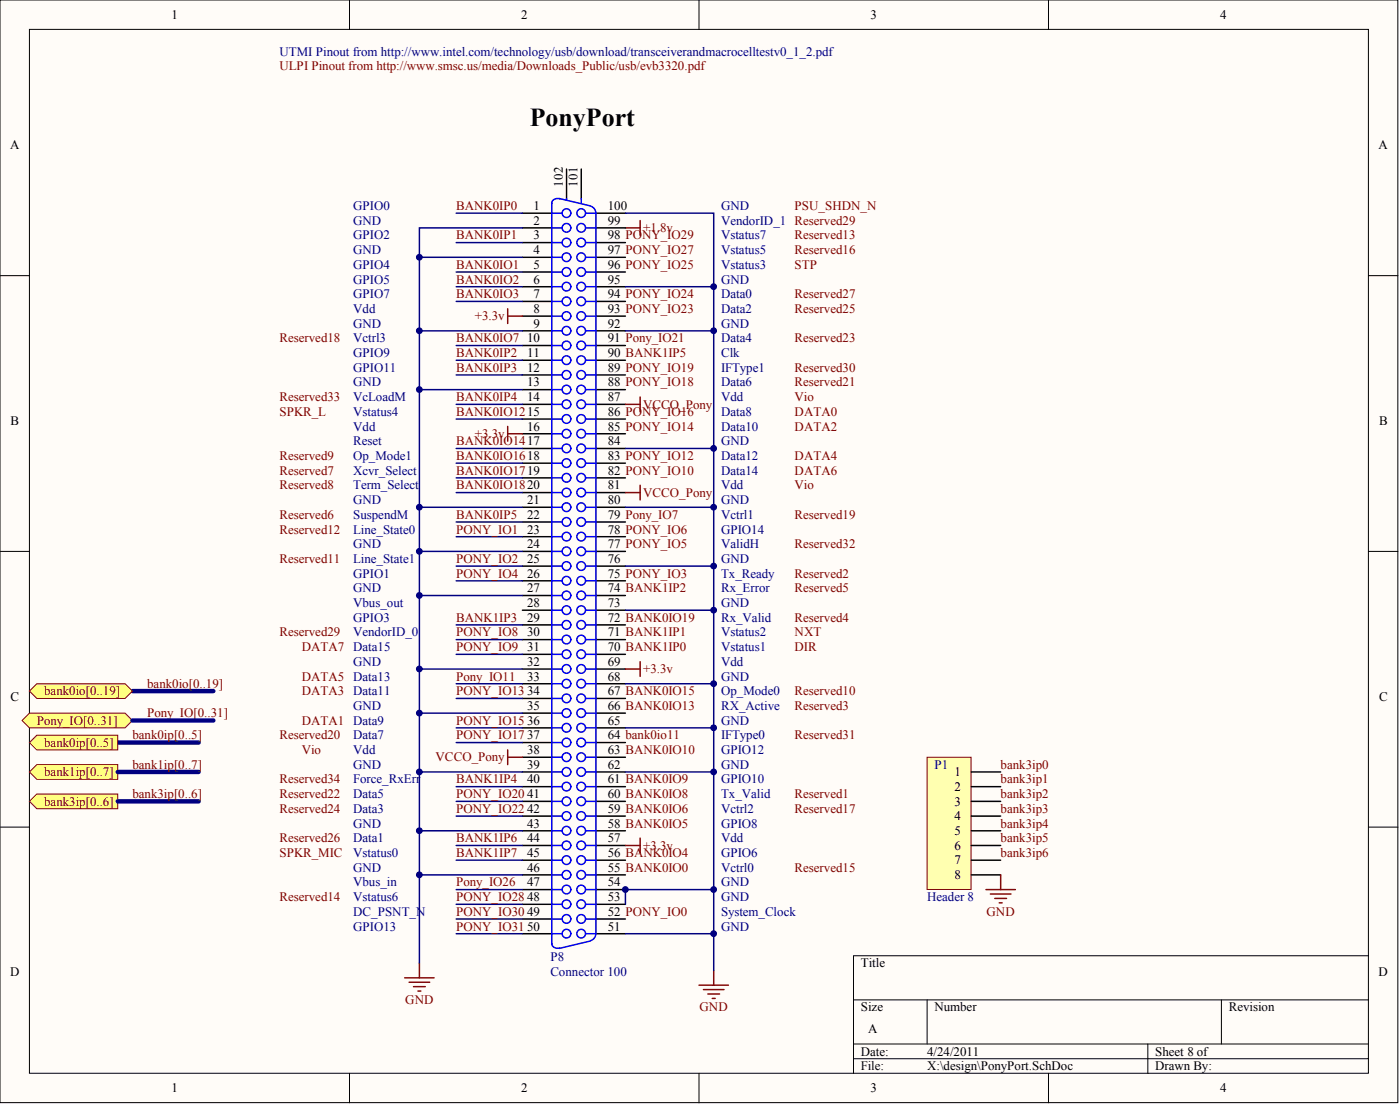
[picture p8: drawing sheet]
<svg xmlns="http://www.w3.org/2000/svg" width="403mm" height="318mm" viewBox="0 0 403 318" stroke-linecap="round" stroke-linejoin="round" font-family="sans-serif">
<defs><g id="words">
<text font-size="7.4" x="152.4" y="36.2">PonyPort</text>
<g font-size="3.7">
<text x="49.4" y="5.4">1</text>
<text x="149.9" y="5.4">2</text>
<text x="250.5" y="5.4">3</text>
<text x="351.1" y="5.4">4</text>
<text x="2.9" y="43">A</text>
<text x="396.7" y="43">A</text>
<text x="162" y="53.7" transform="rotate(-90 162 53.7)">102</text>
<text x="166.2" y="53.7" transform="rotate(-90 166.2 53.7)">101</text>
<text x="153.5" y="60.4">1</text>
<text x="153.5" y="64.7">2</text>
<text x="174.9" y="64.7">99</text>
<text x="174.9" y="60.4">100</text>
<text x="153.5" y="68.9">3</text>
<text x="174.9" y="68.9">98 PONY_IO29</text>
<text x="153.5" y="73.1">4</text>
<text x="153.5" y="77.3">5</text>
<text x="174.9" y="77.3">96 PONY_IO25</text>
<text x="174.9" y="73.1">97 PONY_IO27</text>
<text x="153.5" y="81.6">6</text>
<text x="174.9" y="81.6">95</text>
<text x="153.5" y="85.8">7</text>
<text x="174.9" y="85.8">94 PONY_IO24</text>
<text x="153.5" y="90">8</text>
<text x="153.5" y="94.3">9</text>
<text x="174.9" y="94.3">92</text>
<text x="174.9" y="90">93 PONY_IO23</text>
<text x="151.7" y="98.5">10</text>
<text x="174.9" y="98.5">91 Pony_IO21</text>
<text x="151.7" y="102.7">11</text>
<text x="151.7" y="107">12</text>
<text x="174.9" y="107">89 PONY_IO19</text>
<text x="174.9" y="102.7">90 BANK1IP5</text>
<text x="151.7" y="111.2">13</text>
<text x="174.9" y="111.2">88 PONY_IO18</text>
<text x="151.7" y="115.4">14</text>
<text x="174.9" y="119.7">86 PONY_IO16</text>
<text x="174.9" y="115.4">87</text>
<text x="3" y="122.3">B</text>
<text x="151.7" y="123.9">16</text>
<text x="174.9" y="123.9">85 PONY_IO14</text>
<text x="396.8" y="122.3">B</text>
<text x="174.9" y="128.1">84</text>
<text x="174.9" y="136.6">82 PONY_IO10</text>
<text x="174.9" y="132.3">83 PONY_IO12</text>
<text x="174.9" y="140.8">81</text>
<text x="151.7" y="149.3">22</text>
<text x="151.7" y="145">21</text>
<text x="174.9" y="149.3">79 Pony_IO7</text>
<text x="174.9" y="145">80</text>
<text x="151.7" y="153.5">23</text>
<text x="174.9" y="153.5">78 PONY_IO6</text>
<text x="151.7" y="162">25</text>
<text x="151.7" y="157.7">24</text>
<text x="174.9" y="162">76</text>
<text x="174.9" y="157.7">77 PONY_IO5</text>
<text x="151.7" y="166.2">26</text>
<text x="174.9" y="166.2">75 PONY_IO3</text>
<text x="151.7" y="170.4">27</text>
<text x="174.9" y="170.4">74 BANK1IP2</text>
<text x="151.7" y="178.9">29</text>
<text x="151.7" y="174.7">28</text>
<text x="174.9" y="178.9">72 BANK0IO19</text>
<text x="174.9" y="174.7">73</text>
<text x="151.7" y="183.1">30</text>
<text x="174.9" y="183.1">71 BANK1IP1</text>
<text x="151.7" y="191.6">32</text>
<text x="151.7" y="187.3">31</text>
<text x="174.9" y="191.6">69</text>
<text x="174.9" y="187.3">70 BANK1IP0</text>
<text x="151.7" y="195.8">33</text>
<text x="174.9" y="195.8">68</text>
<text x="3" y="201.6">C</text>
<text x="151.7" y="200">34</text>
<text x="174.9" y="200">67 BANK0IO15</text>
<text x="396.8" y="201.6">C</text>
<text x="151.7" y="208.5">36</text>
<text x="151.7" y="204.3">35</text>
<text x="174.9" y="208.5">65</text>
<text x="174.9" y="204.3">66 BANK0IO13</text>
<text x="151.7" y="212.7">37</text>
<text x="174.9" y="212.7">64 bank0io11</text>
<text x="151.7" y="221.2">39</text>
<text x="151.7" y="217">38</text>
<text x="174.9" y="221.2">62</text>
<text x="174.9" y="217">63 BANK0IO10</text>
<text x="151.7" y="225.4">40</text>
<text x="174.9" y="225.4">61 BANK0IO9</text>
<text x="274.7" y="223.3">1</text>
<text x="274.7" y="227.5">2</text>
<text x="151.7" y="233.9">42</text>
<text x="151.7" y="229.6">41</text>
<text x="174.9" y="229.6">60 BANK0IO8</text>
<text x="174.9" y="233.9">59 BANK0IO6</text>
<text x="274.7" y="231.8">3</text>
<text x="151.7" y="238.1">43</text>
<text x="174.9" y="238.1">58 BANK0IO5</text>
<text x="274.7" y="236">4</text>
<text x="151.7" y="242.3">44</text>
<text x="174.9" y="242.3">57</text>
<text x="274.7" y="240.2">5</text>
<text x="274.7" y="244.5">6</text>
<text x="151.7" y="250.8">46</text>
<text x="151.7" y="246.6">45</text>
<text x="174.9" y="246.6">56 BANK0IO4</text>
<text x="174.9" y="250.8">55 BANK0IO0</text>
<text x="274.7" y="248.7">7</text>
<text x="151.7" y="255">47</text>
<text x="174.9" y="255">54</text>
<text x="274.7" y="252.9">8</text>
<text x="151.7" y="263.5">49</text>
<text x="151.7" y="259.3">48</text>
<text x="174.9" y="259.3">53</text>
<text x="174.9" y="263.5">52 PONY_IO0</text>
<text x="151.7" y="267.7">50</text>
<text x="174.9" y="267.7">51</text>
<text x="2.9" y="280.9">D</text>
<text x="247.7" y="278.3">Title</text>
<text x="396.7" y="280.9">D</text>
<text x="247.7" y="291">Size</text>
<text x="268.9" y="291">Number</text>
<text x="353.6" y="291">Revision</text>
<text x="249.8" y="297.3">A</text>
<text x="247.7" y="303.7">Date:</text>
<text x="266.8" y="303.7">4/24/2011</text>
<text x="332.4" y="303.7">Sheet 8 of</text>
<text x="247.7" y="307.9">File:</text>
<text x="266.8" y="307.9">X:\design\PonyPort.SchDoc</text>
<text x="332.4" y="307.9">Drawn By:</text>
<text x="49.4" y="314.3">1</text>
<text x="149.9" y="314.3">2</text>
<text x="250.5" y="314.3">3</text>
<text x="351.1" y="314.3">4</text>
</g>
<g font-size="3.7" fill="#000080">
<text x="80.5" y="16">UTMI Pinout from http://www.intel.com/technology/usb/download/transceiverandmacrocelltestv0_1_2.pdf</text>
<text x="101.6" y="60.4">GPIO0</text>
<text x="101.6" y="64.7">GND</text>
<text x="207.5" y="64.7">VendorID_1 Reserved29</text>
<text x="207.5" y="60.4">GND</text>
<text x="101.6" y="68.9">GPIO2</text>
<text x="207.5" y="68.9">Vstatus7</text>
<text x="101.6" y="77.3">GPIO4</text>
<text x="101.6" y="73.1">GND</text>
<text x="207.5" y="77.3">Vstatus3</text>
<text x="207.5" y="73.1">Vstatus5</text>
<text x="101.6" y="81.6">GPIO5</text>
<text x="207.5" y="81.6">GND</text>
<text x="101.6" y="85.8">GPIO7</text>
<text x="207.5" y="85.8">Data0</text>
<text x="101.6" y="90">Vdd</text>
<text x="101.6" y="94.3">GND</text>
<text x="207.5" y="90">Data2</text>
<text x="207.5" y="94.3">GND</text>
<text x="101.6" y="98.5">Vctrl3</text>
<text x="207.5" y="98.5">Data4</text>
<text x="101.6" y="102.7">GPIO9</text>
<text x="101.6" y="107">GPIO11</text>
<text x="207.5" y="102.7">Clk</text>
<text x="207.5" y="107">IFType1</text>
<text x="101.6" y="111.2">GND</text>
<text x="207.5" y="111.2">Data6</text>
<text x="101.6" y="115.4">VcLoadM</text>
<text x="101.6" y="119.7">Vstatus4</text>
<text x="207.5" y="119.7">Data8</text>
<text x="207.5" y="115.4">Vdd</text>
<text x="101.6" y="123.9">Vdd</text>
<text x="207.5" y="123.9">Data10</text>
<text x="101.6" y="128.1">Reset</text>
<text x="207.5" y="128.1">GND</text>
<text x="101.6" y="132.3">Op_Mode1</text>
<text x="101.6" y="136.6">Xcvr_Select</text>
<text x="207.5" y="132.3">Data12</text>
<text x="207.5" y="136.6">Data14</text>
<text x="101.6" y="140.8">Term_Select</text>
<text x="207.5" y="140.8">Vdd</text>
<text x="101.6" y="149.3">SuspendM</text>
<text x="101.6" y="145">GND</text>
<text x="207.5" y="145">GND</text>
<text x="207.5" y="149.3">Vctrl1</text>
<text x="101.6" y="153.5">Line_State0</text>
<text x="207.5" y="153.5">GPIO14</text>
<text x="101.6" y="162">Line_State1</text>
<text x="101.6" y="157.7">GND</text>
<text x="207.5" y="162">GND</text>
<text x="207.5" y="157.7">ValidH</text>
<text x="101.6" y="166.2">GPIO1</text>
<text x="207.5" y="166.2">Tx_Ready</text>
<text x="101.6" y="170.4">GND</text>
<text x="207.5" y="170.4">Rx_Error</text>
<text x="101.6" y="178.9">GPIO3</text>
<text x="101.6" y="174.7">Vbus_out</text>
<text x="207.5" y="174.7">GND</text>
<text x="207.5" y="178.9">Rx_Valid</text>
<text x="101.6" y="183.1">VendorID_0</text>
<text x="207.5" y="183.1">Vstatus2</text>
<text x="101.6" y="191.6">GND</text>
<text x="207.5" y="191.6">Vdd</text>
<text x="207.5" y="187.3">Vstatus1</text>
<text x="207.5" y="195.8">GND</text>
<text x="207.5" y="200">Op_Mode0</text>
<text x="101.6" y="204.3">GND</text>
<text x="207.5" y="208.5">GND</text>
<text x="207.5" y="204.3">RX_Active</text>
<text x="101.6" y="212.7">Data7</text>
<text x="207.5" y="212.7">IFType0</text>
<text x="101.6" y="221.2">GND</text>
<text x="101.6" y="217">Vdd</text>
<text x="207.5" y="217">GPIO12</text>
<text x="207.5" y="221.2">GND</text>
<text x="268.9" y="221.2">P1</text>
<text x="101.6" y="225.4">Force_RxErr</text>
<text x="207.5" y="225.4">GPIO10</text>
<text x="101.6" y="233.9">Data3</text>
<text x="101.6" y="229.6">Data5</text>
<text x="207.5" y="233.9">Vctrl2</text>
<text x="207.5" y="229.6">Tx_Valid</text>
<text x="101.6" y="238.1">GND</text>
<text x="207.5" y="238.1">GPIO8</text>
<text x="101.6" y="242.3">Data1</text>
<text x="207.5" y="242.3">Vdd</text>
<text x="101.6" y="250.8">GND</text>
<text x="101.6" y="246.6">Vstatus0</text>
<text x="207.5" y="246.6">GPIO6</text>
<text x="207.5" y="250.8">Vctrl0</text>
<text x="101.6" y="255">Vbus_in</text>
<text x="207.5" y="255">GND</text>
<text x="101.6" y="263.5">DC_PSNT_N</text>
<text x="101.6" y="259.3">Vstatus6</text>
<text x="207.5" y="263.5">System_Clock</text>
<text x="207.5" y="259.3">GND</text>
<text x="266.8" y="259.3">Header 8</text>
<text x="101.6" y="267.7">GPIO13</text>
<text x="207.5" y="267.7">GND</text>
<text x="158.4" y="276.6">P8</text>
<text x="158.4" y="280.8">Connector 100</text>
</g>
<g font-size="3.7" fill="#800000">
<text x="80.5" y="20.2">ULPI Pinout from http://www.smsc.us/media/Downloads_Public/usb/evb3320.pdf</text>
<text x="131.3" y="60.4">BANK0IP0</text>
<text x="228.7" y="60.4">PSU_SHDN_N</text>
<text x="131.3" y="68.9">BANK0IP1</text>
<text x="185.1" y="66.8">+1.8v</text>
<text x="228.7" y="68.9">Reserved13</text>
<text x="131.3" y="77.3">BANK0IO1</text>
<text x="228.7" y="77.3">STP</text>
<text x="228.7" y="73.1">Reserved16</text>
<text x="131.3" y="81.6">BANK0IO2</text>
<text x="131.3" y="85.8">BANK0IO3</text>
<text x="228.7" y="85.8">Reserved27</text>
<text x="136.7" y="92.2">+3.3v</text>
<text x="228.7" y="90">Reserved25</text>
<text x="80.5" y="98.5">Reserved18</text>
<text x="131.3" y="98.5">BANK0IO7</text>
<text x="228.7" y="98.5">Reserved23</text>
<text x="131.3" y="107">BANK0IP3</text>
<text x="131.3" y="102.7">BANK0IP2</text>
<text x="228.7" y="107">Reserved30</text>
<text x="228.7" y="111.2">Reserved21</text>
<text x="80.5" y="119.7">SPKR_L</text>
<text x="80.5" y="115.4">Reserved33</text>
<text x="131.3" y="115.4">BANK0IP4</text>
<text x="131.3" y="119.7">BANK0IO1215</text>
<text x="185.1" y="117.5">VCCO_Pony</text>
<text x="228.7" y="119.7">DATA0</text>
<text x="228.7" y="115.4">Vio</text>
<text x="136.7" y="126">+3.3v</text>
<text x="228.7" y="123.9">DATA2</text>
<text x="131.3" y="128.1">BANK0IO1417</text>
<text x="80.5" y="136.6">Reserved7</text>
<text x="80.5" y="132.3">Reserved9</text>
<text x="131.3" y="136.6">BANK0IO1719</text>
<text x="131.3" y="132.3">BANK0IO1618</text>
<text x="228.7" y="132.3">DATA4</text>
<text x="228.7" y="136.6">DATA6</text>
<text x="80.5" y="140.8">Reserved8</text>
<text x="131.3" y="140.8">BANK0IO1820</text>
<text x="185.1" y="142.9">VCCO_Pony</text>
<text x="228.7" y="140.8">Vio</text>
<text x="80.5" y="149.3">Reserved6</text>
<text x="131.3" y="149.3">BANK0IP5</text>
<text x="228.7" y="149.3">Reserved19</text>
<text x="80.5" y="153.5">Reserved12</text>
<text x="131.3" y="153.5">PONY_IO1</text>
<text x="80.5" y="162">Reserved11</text>
<text x="131.3" y="162">PONY_IO2</text>
<text x="228.7" y="157.7">Reserved32</text>
<text x="131.3" y="166.2">PONY_IO4</text>
<text x="228.7" y="166.2">Reserved2</text>
<text x="228.7" y="170.4">Reserved5</text>
<text x="131.3" y="178.9">BANK1IP3</text>
<text x="228.7" y="178.9">Reserved4</text>
<text x="80.5" y="183.1">Reserved29</text>
<text x="131.3" y="183.1">PONY_IO8</text>
<text x="228.7" y="183.1">NXT</text>
<text x="86.8" y="187.3">DATA7 Data15</text>
<text x="131.3" y="187.3">PONY_IO9</text>
<text x="228.7" y="187.3">DIR</text>
<text x="42.3" y="197.9">bank0io[0..19]</text>
<text x="86.8" y="195.8">DATA5 Data13</text>
<text x="131.3" y="195.8">Pony_IO11</text>
<text x="185.1" y="193.7">+3.3v</text>
<text x="12.7" y="200">bank0io[0..19]</text>
<text x="86.8" y="200">DATA3 Data11</text>
<text x="131.3" y="200">PONY_IO13</text>
<text x="228.7" y="200">Reserved10</text>
<text x="10.6" y="208.5">Pony_IO[0..31]</text>
<text x="42.3" y="206.4">Pony_IO[0..31]</text>
<text x="86.8" y="208.5">DATA1 Data9</text>
<text x="131.3" y="208.5">PONY_IO15</text>
<text x="228.7" y="204.3">Reserved3</text>
<text x="12.7" y="214.8">bank0ip[0..5]</text>
<text x="38.1" y="212.7">bank0ip[0..5]</text>
<text x="80.5" y="212.7">Reserved20</text>
<text x="131.3" y="212.7">PONY_IO17</text>
<text x="228.7" y="212.7">Reserved31</text>
<text x="38.1" y="221.2">bank1ip[0..7]</text>
<text x="86.8" y="217">Vio</text>
<text x="125.3" y="219.1">VCCO_Pony</text>
<text x="288" y="221.2">bank3ip0</text>
<text x="12.7" y="223.3">bank1ip[0..7]</text>
<text x="80.5" y="225.4">Reserved34</text>
<text x="131.3" y="225.4">BANK1IP4</text>
<text x="288" y="225.4">bank3ip1</text>
<text x="12.7" y="231.8">bank3ip[0..6]</text>
<text x="38.1" y="229.6">bank3ip[0..6]</text>
<text x="80.5" y="229.6">Reserved22</text>
<text x="80.5" y="233.9">Reserved24</text>
<text x="131.3" y="233.9">PONY_IO22</text>
<text x="131.3" y="229.6">PONY_IO20</text>
<text x="228.7" y="229.6">Reserved1</text>
<text x="228.7" y="233.9">Reserved17</text>
<text x="288" y="229.6">bank3ip2</text>
<text x="288" y="233.9">bank3ip3</text>
<text x="288" y="238.1">bank3ip4</text>
<text x="80.5" y="242.3">Reserved26</text>
<text x="131.3" y="242.3">BANK1IP6</text>
<text x="185.1" y="244.5">+3.3v</text>
<text x="288" y="242.3">bank3ip5</text>
<text x="80.5" y="246.6">SPKR_MIC</text>
<text x="131.3" y="246.6">BANK1IP7</text>
<text x="228.7" y="250.8">Reserved15</text>
<text x="288" y="246.6">bank3ip6</text>
<text x="131.3" y="255">Pony_IO26</text>
<text x="80.5" y="259.3">Reserved14</text>
<text x="131.3" y="263.5">PONY_IO30</text>
<text x="131.3" y="259.3">PONY_IO28</text>
<text x="283.9" y="263.5">GND</text>
<text x="131.3" y="267.7">PONY_IO31</text>
<text x="116.6" y="288.9">GND</text>
<text x="201.3" y="291">GND</text>
</g>
</g></defs>
<g fill="#fffcf8" stroke="#000" stroke-width=".29">
<path d="M0 0h402.3v317.2h-402.3z"/>
<path d="M8.5 8.5h385.3v300.3h-385.3z"/>
</g>
<g fill="none" stroke="#000" stroke-width=".29">
<path d="M100.6 0v8.5M201.1 0v8.5M301.7 0v8.5M0 79.3h8.5M393.8 79.3h8.5M0 158.6h8.5M393.8 158.6h8.5M0 238h8.5M393.8 238h8.5M393.8 275h-148.2v33.8M245.6 287.7h148.2M266.8 287.7v12.7"/>
<path d="M351.5 287.7v12.7M100.6 308.8v8.5M201.1 308.8v8.5M245.6 300.4h148.2M245.6 304.6h148.2M301.7 308.8v8.5M330.3 300.4v8.4"/>
</g>
<path d="M6.4 207.3l2.1-2.1h27.5l2.1 2.1-2.1 2.1h-27.5z" fill-rule="evenodd" fill="#ffff80" stroke="#800000" stroke-width=".29"/>
<path d="M38.1 198.8h23.3M33.9 213.6h23.3M38.1 207.3h23.3" fill="none" stroke="#000080" stroke-width="1.3"/>
<g fill="#ffff80" stroke="#800000" stroke-width=".29">
<path d="M8.5 198.8l2.1-2.1h25.4l2.1 2.1-2.1 2.1h-25.4z" fill-rule="evenodd"/>
<path d="M8.5 213.6l2.1-2.1h23.3v4.3h-23.3z" fill-rule="evenodd"/>
<path d="M8.5 222.1l2.1-2.1h23.3v4.2h-23.3z" fill-rule="evenodd"/>
<path d="M8.5 230.6l2.1-2.2h23.3v4.3h-23.3z" fill-rule="evenodd"/>
</g>
<path d="M33.9 230.6h23.3M33.9 222.1h23.3" fill="none" stroke="#000080" stroke-width="1.3"/>
<path d="M266.8 217.9h12.6v38h-12.6z" fill="#ffffb0" stroke="#800000" stroke-width=".29"/>
<g fill="none" stroke="#000" stroke-width=".42">
<path d="M163 48.6v8.5M167.3 48.6v8.5M150.3 61.3h8.5M150.3 65.6h8.5M150.3 69.8h8.5M150.3 74h8.5M150.3 78.3h8.5M171.5 61.3h8.5M171.5 65.6h8.5M171.5 69.8h8.5M171.5 74h8.5M171.5 78.3h8.5"/>
<path d="M150.3 82.5h8.5M150.3 86.7h8.5M150.3 91h8.5M150.3 95.2h8.5M150.3 99.4h8.5M171.5 82.5h8.5M171.5 86.7h8.5M171.5 91h8.5M171.5 95.2h8.5M171.5 99.4h8.5M150.3 103.6h8.5M150.3 107.9h8.5"/>
<path d="M150.3 112.1h8.5M150.3 116.3h8.5M171.5 103.6h8.5M171.5 107.9h8.5M171.5 112.1h8.5M171.5 116.3h8.5M150.3 120.6h8.5M150.3 124.8h8.5M150.3 129h8.5M150.3 133.3h8.5M150.3 137.5h8.5M171.5 120.6h8.5"/>
<path d="M171.5 124.8h8.5M171.5 129h8.5M171.5 133.3h8.5M171.5 137.5h8.5M150.3 141.7h8.5M150.3 158.6h8.5M150.3 154.4h8.5M150.3 150.2h8.5M150.3 146h8.5M171.5 141.7h8.5M171.5 158.6h8.5M171.5 154.4h8.5"/>
<path d="M171.5 150.2h8.5M171.5 146h8.5M150.3 179.8h8.5M150.3 175.6h8.5M150.3 171.3h8.5M150.3 167.1h8.5M150.3 162.9h8.5M171.5 179.8h8.5M171.5 175.6h8.5M171.5 171.3h8.5M171.5 167.1h8.5M171.5 162.9h8.5"/>
<path d="M150.3 184h8.5M150.3 196.7h8.5M150.3 192.5h8.5M150.3 188.3h8.5M171.5 184h8.5M171.5 196.7h8.5M171.5 192.5h8.5M171.5 188.3h8.5M150.3 217.9h8.5M150.3 213.6h8.5M150.3 209.4h8.5M150.3 205.2h8.5"/>
<path d="M150.3 200.9h8.5M171.5 217.9h8.5M171.5 213.6h8.5M171.5 209.4h8.5M171.5 205.2h8.5M171.5 200.9h8.5M150.3 222.1h8.5M150.3 226.3h8.5M150.3 230.6h8.5M150.3 234.8h8.5M150.3 239h8.5M171.5 222.1h8.5"/>
<path d="M171.5 226.3h8.5M171.5 230.6h8.5M171.5 234.8h8.5M171.5 239h8.5M279.5 222.1h8.5M279.5 226.3h8.5M279.5 230.6h8.5M279.5 234.8h8.5M279.5 239h8.5M150.3 243.3h8.5M150.3 247.5h8.5M150.3 251.7h8.5"/>
<path d="M150.3 255.9h8.5M171.5 243.3h8.5M171.5 247.5h8.5M171.5 251.7h8.5M171.5 255.9h8.5M279.5 243.3h8.5M279.5 247.5h8.5M279.5 251.7h8.5M150.3 268.6h8.5M150.3 264.4h8.5M150.3 260.2h8.5M171.5 268.6h8.5"/>
<path d="M171.5 264.4h8.5M171.5 260.2h8.5"/>
</g>
<g fill="none" stroke="#800000" stroke-width=".42">
<path d="M180 65.6h4.2M184.2 63.5v4.2M146.1 88.8v4.3M146.1 91h4.2M180 116.3h4.2M184.2 114.2v4.3M146.1 122.7v4.2M146.1 124.8h4.2M184.2 139.6v4.2M180 141.7h4.2M180 192.5h4.2M184.2 190.4v4.2"/>
<path d="M146.1 215.8v4.2M146.1 217.9h4.2M180 243.3h4.2M184.2 241.1v4.3M283.7 255.9h8.5M285 257.2h5.9M286.3 258.5h3.4M287.5 259.8h.9M288 251.7v4.2M120.7 277.1v4.2M205.4 279.2v4.2M116.5 281.3h8.4"/>
<path d="M117.7 282.6h6M119 283.9h3.4M120.3 285.1h.8M201.1 283.4h8.5M202.4 284.7h5.9M203.7 286h3.4M205 287.3h.8"/>
</g>
<g fill="none" stroke="#00f" stroke-width=".42">
<path d="M158.8 58.4v213.2M160.9 57.1l8.9 2.1M161.1 57.2a1.57 1.57 0 0 0-2.3 1.3M163 57.1v.4M167.3 57.1v1.3M169.9 59.3l1.1 .8 .5 1.2M158.8 61.3h3M158.8 78.3h3M158.8 74h3M158.8 69.8h3M158.8 65.6h3M168.5 61.3h3v207.3h-3"/>
<path d="M168.5 78.3h3M168.5 74h3M168.5 69.8h3M168.5 65.6h3M158.8 99.4h3M158.8 95.2h3M158.8 91h3M158.8 86.7h3M158.8 82.5h3M168.5 99.4h3M168.5 95.2h3M168.5 91h3"/>
<path d="M168.5 86.7h3M168.5 82.5h3M158.8 116.3h3M158.8 112.1h3M158.8 107.9h3M158.8 103.6h3M168.5 116.3h3M168.5 112.1h3M168.5 107.9h3M168.5 103.6h3M158.8 137.5h3M158.8 133.3h3"/>
<path d="M158.8 129h3M158.8 124.8h3M158.8 120.6h3M168.5 137.5h3M168.5 133.3h3M168.5 129h3M168.5 124.8h3M168.5 120.6h3M158.8 158.6h3M158.8 154.4h3M158.8 150.2h3M158.8 146h3"/>
<path d="M158.8 141.7h3M168.5 158.6h3M168.5 154.4h3M168.5 150.2h3M168.5 146h3M168.5 141.7h3M158.8 179.8h3M158.8 175.6h3M158.8 171.3h3M158.8 167.1h3M158.8 162.9h3M168.5 179.8h3"/>
<path d="M168.5 175.6h3M168.5 171.3h3M168.5 167.1h3M168.5 162.9h3M158.8 196.7h3M158.8 192.5h3M158.8 188.3h3M158.8 184h3M168.5 196.7h3M168.5 192.5h3M168.5 188.3h3M168.5 184h3"/>
<path d="M158.8 217.9h3M158.8 213.6h3M158.8 200.9h3M158.8 205.2h3M158.8 209.4h3M168.5 217.9h3M168.5 213.6h3M168.5 200.9h3M168.5 205.2h3M168.5 209.4h3M158.8 234.8h3M158.8 239h3"/>
<path d="M158.8 230.6h3M158.8 226.3h3M158.8 222.1h3M168.5 234.8h3M168.5 239h3M168.5 230.6h3M168.5 226.3h3M168.5 222.1h3M158.8 243.3h3M158.8 251.7h3M158.8 255.9h3M158.8 247.5h3"/>
<path d="M168.5 243.3h3M168.5 251.7h3M168.5 255.9h3M168.5 247.5h3M158.8 260.2h3M158.8 268.6h3M158.8 264.4h3M158.8 271.5a1.69 1.69 0 0 0 2.3 1.2M168.5 260.2h3M168.5 264.4h3M169.8 270.8l-8.9 2.1M171.5 268.6l-.5 1.3-1.1 .7"/>
<circle cx="163" cy="78.2" r="1.25"/>
<circle cx="163" cy="65.5" r="1.25"/>
<circle cx="163" cy="74" r="1.25"/>
<circle cx="163" cy="61.3" r="1.25"/>
<circle cx="163" cy="69.8" r="1.25"/>
<circle cx="167.2" cy="78.2" r="1.25"/>
<circle cx="167.2" cy="65.5" r="1.25"/>
<circle cx="167.2" cy="74" r="1.25"/>
<circle cx="167.2" cy="61.3" r="1.25"/>
<circle cx="167.2" cy="69.8" r="1.25"/>
<circle cx="163" cy="99.4" r="1.25"/>
<circle cx="163" cy="90.9" r="1.25"/>
<circle cx="163" cy="86.7" r="1.25"/>
<circle cx="163" cy="95.2" r="1.25"/>
<circle cx="163" cy="82.5" r="1.25"/>
<circle cx="167.2" cy="99.4" r="1.25"/>
<circle cx="167.2" cy="90.9" r="1.25"/>
<circle cx="167.2" cy="86.7" r="1.25"/>
<circle cx="167.2" cy="95.2" r="1.25"/>
<circle cx="167.2" cy="82.5" r="1.25"/>
<circle cx="163" cy="112.1" r="1.25"/>
<circle cx="163" cy="103.6" r="1.25"/>
<circle cx="163" cy="107.9" r="1.25"/>
<circle cx="163" cy="116.3" r="1.25"/>
<circle cx="167.2" cy="112.1" r="1.25"/>
<circle cx="167.2" cy="103.6" r="1.25"/>
<circle cx="167.2" cy="107.9" r="1.25"/>
<circle cx="167.2" cy="116.3" r="1.25"/>
<circle cx="163" cy="133.2" r="1.25"/>
<circle cx="163" cy="120.5" r="1.25"/>
<circle cx="163" cy="129" r="1.25"/>
<circle cx="163" cy="137.5" r="1.25"/>
<circle cx="163" cy="124.8" r="1.25"/>
<circle cx="167.2" cy="133.2" r="1.25"/>
<circle cx="167.2" cy="120.5" r="1.25"/>
<circle cx="167.2" cy="129" r="1.25"/>
<circle cx="167.2" cy="137.5" r="1.25"/>
<circle cx="167.2" cy="124.8" r="1.25"/>
<circle cx="163" cy="145.9" r="1.25"/>
<circle cx="163" cy="154.4" r="1.25"/>
<circle cx="163" cy="150.2" r="1.25"/>
<circle cx="163" cy="141.7" r="1.25"/>
<circle cx="163" cy="158.6" r="1.25"/>
<circle cx="167.2" cy="145.9" r="1.25"/>
<circle cx="167.2" cy="154.4" r="1.25"/>
<circle cx="167.2" cy="150.2" r="1.25"/>
<circle cx="167.2" cy="141.7" r="1.25"/>
<circle cx="167.2" cy="158.6" r="1.25"/>
<circle cx="163" cy="175.5" r="1.25"/>
<circle cx="163" cy="167.1" r="1.25"/>
<circle cx="163" cy="179.8" r="1.25"/>
<circle cx="163" cy="162.9" r="1.25"/>
<circle cx="163" cy="171.3" r="1.25"/>
<circle cx="167.2" cy="175.5" r="1.25"/>
<circle cx="167.2" cy="167.1" r="1.25"/>
<circle cx="167.2" cy="179.8" r="1.25"/>
<circle cx="167.2" cy="162.9" r="1.25"/>
<circle cx="167.2" cy="171.3" r="1.25"/>
<circle cx="163" cy="188.2" r="1.25"/>
<circle cx="163" cy="196.7" r="1.25"/>
<circle cx="163" cy="184" r="1.25"/>
<circle cx="163" cy="192.5" r="1.25"/>
<circle cx="167.2" cy="188.2" r="1.25"/>
<circle cx="167.2" cy="196.7" r="1.25"/>
<circle cx="167.2" cy="184" r="1.25"/>
<circle cx="167.2" cy="192.5" r="1.25"/>
<circle cx="163" cy="200.9" r="1.25"/>
<circle cx="163" cy="209.4" r="1.25"/>
<circle cx="163" cy="217.8" r="1.25"/>
<circle cx="163" cy="205.2" r="1.25"/>
<circle cx="163" cy="213.6" r="1.25"/>
<circle cx="167.2" cy="200.9" r="1.25"/>
<circle cx="167.2" cy="209.4" r="1.25"/>
<circle cx="167.2" cy="217.8" r="1.25"/>
<circle cx="167.2" cy="205.2" r="1.25"/>
<circle cx="167.2" cy="213.6" r="1.25"/>
<circle cx="163" cy="230.5" r="1.25"/>
<circle cx="163" cy="222.1" r="1.25"/>
<circle cx="163" cy="234.8" r="1.25"/>
<circle cx="163" cy="239" r="1.25"/>
<circle cx="163" cy="226.3" r="1.25"/>
<circle cx="167.2" cy="230.5" r="1.25"/>
<circle cx="167.2" cy="222.1" r="1.25"/>
<circle cx="167.2" cy="234.8" r="1.25"/>
<circle cx="167.2" cy="239" r="1.25"/>
<circle cx="167.2" cy="226.3" r="1.25"/>
<circle cx="163" cy="255.9" r="1.25"/>
<circle cx="163" cy="243.2" r="1.25"/>
<circle cx="163" cy="247.5" r="1.25"/>
<circle cx="163" cy="251.7" r="1.25"/>
<circle cx="167.2" cy="255.9" r="1.25"/>
<circle cx="167.2" cy="243.2" r="1.25"/>
<circle cx="167.2" cy="247.5" r="1.25"/>
<circle cx="167.2" cy="251.7" r="1.25"/>
<circle cx="163" cy="264.4" r="1.25"/>
<circle cx="163" cy="260.2" r="1.25"/>
<circle cx="163" cy="268.6" r="1.25"/>
<circle cx="167.2" cy="264.4" r="1.25"/>
<circle cx="167.2" cy="260.2" r="1.25"/>
<circle cx="167.2" cy="268.6" r="1.25"/>
</g>
<g fill="none" stroke="#000080" stroke-width=".42">
<path d="M120.7 74h29.6M131.3 78.3h19M131.3 69.8h19M131.3 61.3h19M150.3 65.6h-29.6v46.5M180 61.3h25.4v21.2M120.7 95.2h29.6M131.3 99.4h19M131.3 86.7h19M131.3 82.5h19M180 82.5h25.4v173.4M180 95.2h25.4"/>
<path d="M131.3 116.3h19M131.3 107.9h19M131.3 103.6h19M150.3 112.1h-29.6v80.4M131.3 133.3h19M131.3 129h19M131.3 137.5h19M131.3 120.6h19M180 129h25.4M120.7 158.6h29.6M120.7 146h29.6M131.3 154.4h19"/>
<path d="M131.3 150.2h19M131.3 141.7h19M180 146h25.4M120.7 171.3h29.6M131.3 179.8h19M131.3 167.1h19M131.3 162.9h19M180 162.9h25.4M180 175.6h25.4M131.3 188.3h19M131.3 196.7h19M131.3 184h19"/>
<path d="M150.3 192.5h-29.6v12.7M180 196.7h25.4M131.3 200.9h19M131.3 209.4h19M131.3 213.6h19M150.3 205.2h-29.6v16.9M180 209.4h25.4M131.3 226.3h19M131.3 230.6h19M131.3 234.8h19M150.3 239h-29.6v12.7M150.3 222.1h-29.6v16.9"/>
<path d="M180 222.1h25.4M131.3 243.3h19M131.3 255.9h19M131.3 247.5h19M150.3 251.7h-29.6v25.4M131.3 260.2h19M131.3 268.6h19M131.3 264.4h19M180 268.6h25.4v10.6M180 260.2v-4.3h25.4v12.7"/>
</g>
<g fill="#000080" stroke="#000080" stroke-width=".29">
<circle cx="120.7" cy="251.7" r=".83"/>
<circle cx="120.7" cy="239" r=".83"/>
<circle cx="120.7" cy="222.1" r=".83"/>
<circle cx="120.7" cy="205.2" r=".83"/>
<circle cx="120.7" cy="192.5" r=".83"/>
<circle cx="120.7" cy="171.3" r=".83"/>
<circle cx="120.7" cy="158.6" r=".83"/>
<circle cx="120.7" cy="145.9" r=".83"/>
<circle cx="120.7" cy="112.1" r=".83"/>
<circle cx="120.7" cy="95.2" r=".83"/>
<circle cx="120.7" cy="74" r=".83"/>
<circle cx="180" cy="255.9" r=".83"/>
<circle cx="205.4" cy="268.6" r=".83"/>
<circle cx="205.4" cy="255.9" r=".83"/>
<circle cx="205.4" cy="222.1" r=".83"/>
<circle cx="205.4" cy="209.4" r=".83"/>
<circle cx="205.4" cy="196.7" r=".83"/>
<circle cx="205.4" cy="175.5" r=".83"/>
<circle cx="205.4" cy="162.9" r=".83"/>
<circle cx="205.4" cy="145.9" r=".83"/>
<circle cx="205.4" cy="129" r=".83"/>
<circle cx="205.4" cy="95.2" r=".83"/>
<circle cx="205.4" cy="82.5" r=".83"/>
</g>
<use href="#words"/>
</svg>
